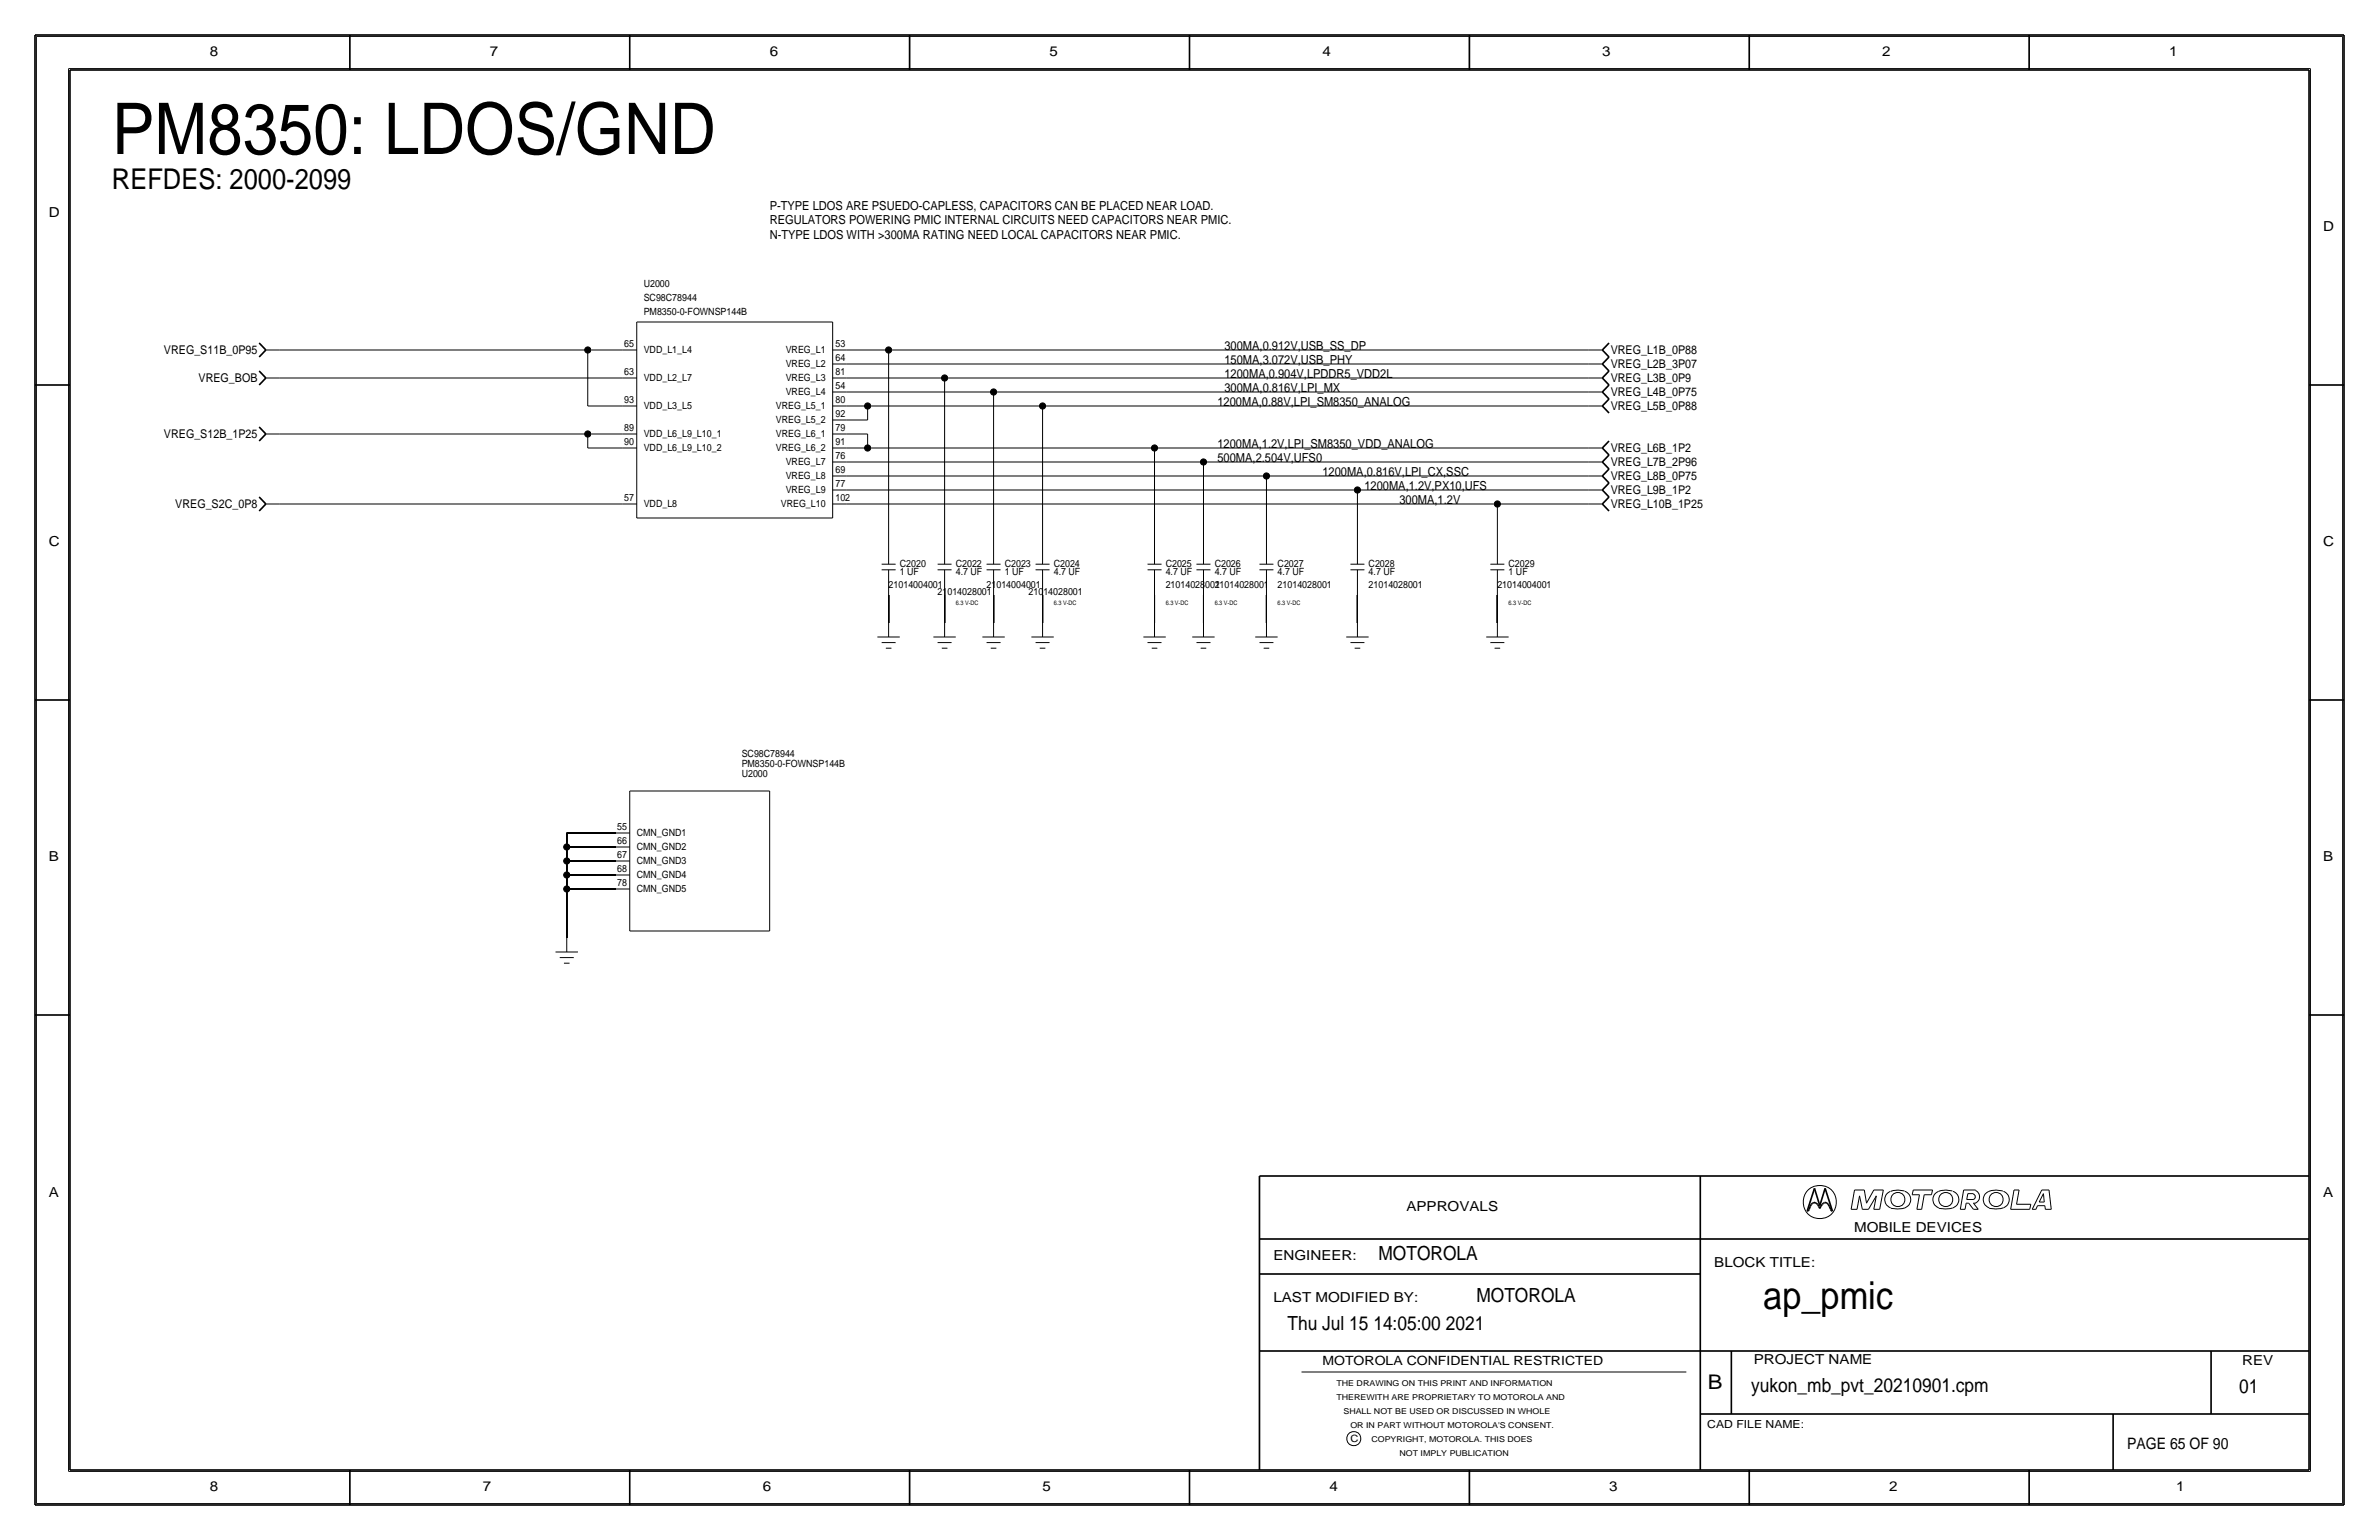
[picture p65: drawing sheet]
<svg xmlns="http://www.w3.org/2000/svg" width="432mm" height="279mm" viewBox="0 0 432 279" stroke-linecap="round" stroke-linejoin="round" font-family="sans-serif">
<defs><g id="words">
<text font-size="12.9" x="20.3" y="27.9">PM8350: LDOS/GND</text>
<text font-size="7" x="320" y="237.5">ap_pmic</text>
<text font-size="5.2" x="20.3" y="34.3">REFDES: 2000-2099</text>
<text font-size="3.7" x="310" y="252.1">B</text>
<g font-size="3.5">
<text x="250.2" y="228.6">MOTOROLA</text>
<text x="268" y="236.2">MOTOROLA</text>
<text x="233.7" y="241.3">Thu Jul 15 14:05:00 2021</text>
<text x="317.9" y="252.6">yukon_mb_pvt_20210901.cpm</text>
<text x="406.4" y="252.7">01</text>
</g>
<text font-size="2.9" x="386.1" y="262.9">PAGE 65 OF 90</text>
<g font-size="2.5">
<text x="38.1" y="10.2">8</text>
<text x="88.9" y="10.2">7</text>
<text x="139.7" y="10.2">6</text>
<text x="190.5" y="10.2">5</text>
<text x="240" y="10.2">4</text>
<text x="290.8" y="10.2">3</text>
<text x="341.6" y="10.2">2</text>
<text x="393.7" y="10.2">1</text>
<text x="8.9" y="39.4">D</text>
<text x="421.6" y="41.9">D</text>
<text x="8.9" y="99.1">C</text>
<text x="421.6" y="99.1">C</text>
<text x="8.9" y="156.2">B</text>
<text x="421.6" y="156.2">B</text>
<text x="8.9" y="217.2">A</text>
<text x="255.3" y="219.7">APPROVALS</text>
<text x="421.6" y="217.2">A</text>
<text x="336.5" y="223.5">MOBILE DEVICES</text>
<text x="231.1" y="228.6">ENGINEER:</text>
<text x="311.1" y="229.9">BLOCK TITLE:</text>
<text x="231.1" y="236.2">LAST MODIFIED BY:</text>
<text x="318.3" y="247.5">PROJECT NAME</text>
<text x="407" y="247.6">REV</text>
<text x="38.1" y="270.5">8</text>
<text x="87.6" y="270.5">7</text>
<text x="138.4" y="270.5">6</text>
<text x="189.2" y="270.5">5</text>
<text x="241.3" y="270.5">4</text>
<text x="292.1" y="270.5">3</text>
<text x="342.9" y="270.5">2</text>
<text x="395" y="270.5">1</text>
</g>
<g font-size="2.3">
<text x="139.7" y="40.7">REGULATORS POWERING PMIC INTERNAL CIRCUITS NEED CAPACITORS NEAR PMIC.</text>
<text x="139.7" y="38.1">P-TYPE LDOS ARE PSUEDO-CAPLESS, CAPACITORS CAN BE PLACED NEAR LOAD.</text>
<text x="139.7" y="43.3">N-TYPE LDOS WITH &gt;300MA RATING NEED LOCAL CAPACITORS NEAR PMIC.</text>
<text x="222.2" y="63.5">300MA,0.912V,USB_SS_DP</text>
<text x="222.2" y="68.6">1200MA,0.904V,LPDDR5_VDD2L</text>
<text x="222.2" y="66">150MA,3.072V,USB_PHY</text>
<text x="222.2" y="71.1">300MA,0.816V,LPI_MX</text>
<text x="221" y="73.7">1200MA,0.88V,LPI_SM8350_ANALOG</text>
<text x="221" y="83.8">500MA,2.504V,UFS0</text>
<text x="221" y="81.3">1200MA,1.2V,LPI_SM8350_VDD_ANALOG</text>
<text x="240" y="86.4">1200MA,0.816V,LPI_CX,SSC</text>
<text x="247.6" y="88.9">1200MA,1.2V,PX10,UFS</text>
<text x="254" y="91.4">300MA,1.2V</text>
<text x="240" y="247.6">MOTOROLA CONFIDENTIAL RESTRICTED</text>
</g>
<g font-size="2.2">
<text x="29.8" y="64.3">VREG_S11B_0P95</text>
<text x="292.4" y="64.3">VREG_L1B_0P88</text>
<text x="36" y="69.3">VREG_BOB</text>
<text x="292.4" y="69.3">VREG_L3B_0P9</text>
<text x="292.4" y="71.9">VREG_L4B_0P75</text>
<text x="292.4" y="66.8">VREG_L2B_3P07</text>
<text x="292.4" y="74.4">VREG_L5B_0P88</text>
<text x="29.8" y="79.5">VREG_S12B_1P25</text>
<text x="292.4" y="82">VREG_L6B_1P2</text>
<text x="292.4" y="87.1">VREG_L8B_0P75</text>
<text x="292.4" y="89.7">VREG_L9B_1P2</text>
<text x="292.4" y="84.6">VREG_L7B_2P96</text>
<text x="31.8" y="92.2">VREG_S2C_0P8</text>
<text x="292.4" y="92.2">VREG_L10B_1P25</text>
</g>
<text font-size="2" x="309.9" y="259.1">CAD FILE NAME:</text>
<g font-size="1.8">
<text x="116.8" y="52.1">U2000</text>
<text x="116.8" y="57.1">PM8350-0-FOWNSP144B</text>
<text x="116.8" y="54.6">SC98C78944</text>
<text x="113.3" y="63">65</text>
<text x="116.8" y="64.1">VDD_L1_L4</text>
<text x="142.6" y="64.1">VREG_L1</text>
<text x="151.6" y="65.5">64</text>
<text x="151.6" y="63">53</text>
<text x="113.3" y="68.1">63</text>
<text x="116.8" y="69.2">VDD_L2_L7</text>
<text x="142.6" y="71.7">VREG_L4</text>
<text x="142.6" y="69.2">VREG_L3</text>
<text x="142.6" y="66.6">VREG_L2</text>
<text x="151.6" y="70.6">54</text>
<text x="151.6" y="68.1">81</text>
<text x="113.3" y="73.2">93</text>
<text x="116.8" y="74.3">VDD_L3_L5</text>
<text x="140.8" y="74.3">VREG_L5_1</text>
<text x="140.8" y="76.8">VREG_L5_2</text>
<text x="151.6" y="75.7">92</text>
<text x="151.6" y="73.2">80</text>
<text x="113.3" y="78.2">89</text>
<text x="113.3" y="80.8">90</text>
<text x="116.8" y="81.9">VDD_L6_L9_L10_2</text>
<text x="116.8" y="79.4">VDD_L6_L9_L10_1</text>
<text x="140.8" y="79.4">VREG_L6_1</text>
<text x="140.8" y="81.9">VREG_L6_2</text>
<text x="151.6" y="78.2">79</text>
<text x="151.6" y="80.8">91</text>
<text x="151.6" y="83.3">76</text>
<text x="142.6" y="87">VREG_L8</text>
<text x="142.6" y="89.5">VREG_L9</text>
<text x="142.6" y="84.4">VREG_L7</text>
<text x="151.6" y="88.4">77</text>
<text x="151.6" y="85.9">69</text>
<text x="113.3" y="90.9">57</text>
<text x="116.8" y="92.1">VDD_L8</text>
<text x="141.7" y="92">VREG_L10</text>
<text x="151.6" y="90.9">102</text>
<text x="161.3" y="106.7">21014004001</text>
<text x="163.3" y="104.4">1 UF</text>
<text x="163.3" y="102.9">C2020</text>
<text x="170.2" y="107.9">21014028001</text>
<text x="173.5" y="104.4">4.7 UF</text>
<text x="173.5" y="102.9">C2022</text>
<text x="179.1" y="106.7">21014004001</text>
<text x="182.4" y="104.4">1 UF</text>
<text x="182.4" y="102.9">C2023</text>
<text x="186.7" y="108">21014028001</text>
<text x="191.3" y="104.4">4.7 UF</text>
<text x="191.3" y="102.9">C2024</text>
<text x="211.6" y="106.7">21014028001</text>
<text x="211.6" y="104.4">4.7 UF</text>
<text x="211.6" y="102.9">C2025</text>
<text x="220.5" y="106.7">21014028001</text>
<text x="220.5" y="102.9">C2026</text>
<text x="220.5" y="104.4">4.7 UF</text>
<text x="231.9" y="102.9">C2027</text>
<text x="231.9" y="106.7">21014028001</text>
<text x="231.9" y="104.4">4.7 UF</text>
<text x="248.4" y="102.9">C2028</text>
<text x="248.4" y="104.4">4.7 UF</text>
<text x="248.4" y="106.7">21014028001</text>
<text x="271.8" y="106.7">21014004001</text>
<text x="273.8" y="104.4">1 UF</text>
<text x="273.8" y="102.9">C2029</text>
<text x="134.6" y="137.3">SC98C78944</text>
<text x="134.6" y="139.1">PM8350-0-FOWNSP144B</text>
<text x="134.6" y="141">U2000</text>
<text x="112" y="155.7">67</text>
<text x="112" y="153.2">66</text>
<text x="112" y="150.6">55</text>
<text x="115.6" y="151.7">CMN_GND1</text>
<text x="115.6" y="154.3">CMN_GND2</text>
<text x="112" y="160.8">78</text>
<text x="112" y="158.2">68</text>
<text x="115.6" y="156.8">CMN_GND3</text>
<text x="115.6" y="159.4">CMN_GND4</text>
<text x="115.6" y="161.9">CMN_GND5</text>
<text x="245.1" y="261.6">C</text>
</g>
<g font-size="1.5">
<text x="242.6" y="251.5">THE DRAWING ON THIS PRINT AND INFORMATION</text>
<text x="242.6" y="254">THEREWITH ARE PROPRIETARY TO MOTOROLA AND</text>
<text x="243.8" y="256.5">SHALL NOT BE USED OR DISCUSSED IN WHOLE</text>
<text x="245.1" y="259.1">OR IN PART WITHOUT MOTOROLA'S CONSENT.</text>
<text x="248.9" y="261.6">COPYRIGHT, MOTOROLA. THIS DOES</text>
<text x="254" y="264.2">NOT IMPLY PUBLICATION</text>
</g>
<g font-size="1.1">
<text x="173.5" y="109.7">6.3 V-DC</text>
<text x="191.3" y="109.7">6.3 V-DC</text>
<text x="211.6" y="109.7">6.3 V-DC</text>
<text x="220.5" y="109.7">6.3 V-DC</text>
<text x="231.9" y="109.7">6.3 V-DC</text>
<text x="273.8" y="109.7">6.3 V-DC</text>
</g>
</g></defs>
<!-- layer: Nets -->
<g fill="none" stroke="#000" stroke-width=".18">
<path d="M50.8 68.6h62.2zM50.8 63.5h55.9zM50.8 78.7h55.9zM106.7 73.7h6.3zM106.7 63.5v10.2zM106.7 63.5h6.3zM106.7 78.7v2.6zM106.7 78.7h6.3zM153.7 76.2h3.8zM153.7 66h134.6zM153.7 63.5h7.6zM153.7 78.7h3.8z"/>
<path d="M153.7 71.1h26.6zM153.7 68.6h17.8zM153.7 73.7h3.8zM157.5 78.7v2.6zM157.5 73.7v2.5zM157.5 73.7h31.7zM161.3 63.5h127zM161.3 63.5v34.3zM171.4 68.6v29.2zM171.4 68.6h116.9zM180.3 71.1v26.7zM180.3 71.1h108z"/>
<path d="M189.2 73.7v24.1zM189.2 73.7h99.1zM50.8 91.4h62.2zM106.7 81.3h6.3zM153.7 88.9h92.7zM153.7 91.4h118.1zM153.7 81.3h3.8zM153.7 83.8h64.7zM153.7 86.4h76.2zM157.5 81.3h52zM209.5 81.3v16.5zM209.6 81.3h78.7z"/>
<path d="M218.4 83.8v14zM218.4 83.8h69.9zM229.9 86.4v11.4zM229.9 86.4h58.4zM246.4 88.9v8.9zM246.4 88.9h41.9zM271.8 91.4h16.5zM271.8 91.4v6.4zM161.3 107.9v5.1zM171.4 107.9v5.1zM180.3 107.9v5.1zM189.2 107.9v5.1z"/>
<path d="M209.5 107.9v5.1zM218.4 107.9v5.1zM229.9 107.9v5.1zM246.4 107.9v5.1zM271.8 107.9v5.1zM102.9 158.8h8.9zM102.9 156.2h8.9zM102.9 153.7h8.9zM102.9 158.8v2.5zM102.9 156.2v2.6zM102.9 153.7v2.5zM102.9 151.1v2.6z"/>
<path d="M102.9 151.1h8.9zM102.9 161.3h8.9zM102.9 161.3v8.9z"/>
</g>
<g fill="#000" stroke="#000" stroke-width=".18">
<circle cx="106.7" cy="63.5" r=".56"/>
<circle cx="106.7" cy="78.7" r=".56"/>
<circle cx="157.5" cy="73.7" r=".56"/>
<circle cx="161.3" cy="63.5" r=".56"/>
<circle cx="171.4" cy="68.6" r=".56"/>
<circle cx="180.3" cy="71.1" r=".56"/>
<circle cx="189.2" cy="73.7" r=".56"/>
<circle cx="157.5" cy="81.3" r=".56"/>
<circle cx="209.6" cy="81.3" r=".56"/>
<circle cx="218.4" cy="83.8" r=".56"/>
<circle cx="229.9" cy="86.4" r=".56"/>
<circle cx="246.4" cy="88.9" r=".56"/>
<circle cx="271.8" cy="91.4" r=".56"/>
<circle cx="102.9" cy="153.7" r=".56"/>
<circle cx="102.9" cy="158.7" r=".56"/>
<circle cx="102.9" cy="156.2" r=".56"/>
<circle cx="102.9" cy="161.3" r=".56"/>
</g>
<!-- layer: Components -->
<g fill="none" stroke="#000" stroke-width=".18">
<path d="M115.6 58.4h35.5zM115.6 58.4v35.6zM151.1 58.4v35.6zM48.3 78.7h2.5zM48.3 68.6h2.5zM48.3 63.5h2.5zM113 78.7h2.6zM113 73.7h2.6zM113 68.6h2.6zM113 63.5h2.6zM151.1 78.7h2.6zM151.1 76.2h2.6z"/>
<path d="M151.1 73.7h2.6zM151.1 71.1h2.6zM151.1 68.6h2.6zM151.1 66h2.6zM151.1 63.5h2.6zM288.3 73.7h2.5zM288.3 71.1h2.5zM288.3 68.6h2.5zM288.3 66h2.5zM288.3 63.5h2.5zM48.3 91.4h2.5zM113 91.4h2.6z"/>
<path d="M113 81.3h2.6zM115.6 94h35.5zM151.1 91.4h2.6zM151.1 88.9h2.6zM151.1 86.4h2.6zM151.1 83.8h2.6zM151.1 81.3h2.6zM161.3 97.8v4.6zM171.4 97.8v4.6zM180.3 97.8v4.6zM189.2 97.8v4.6zM209.5 97.8v4.6z"/>
<path d="M218.4 97.8v4.6zM229.9 97.8v4.6zM246.4 97.8v4.6zM271.8 97.8v4.6zM288.3 91.4h2.5zM288.3 88.9h2.5zM288.3 86.4h2.5zM288.3 83.8h2.5zM288.3 81.3h2.5zM159.3 115.6h4zM160 116.6h2.6zM160 102.4h2.6z"/>
<path d="M160 103.4h2.6zM160.8 117.6h1zM161.3 113v2.6zM161.3 103.4v4.5zM169.4 115.6h4.1zM170.2 103.4h2.5zM170.2 116.6h2.5zM170.2 102.4h2.5zM170.9 117.6h1.1zM171.4 113v2.6zM171.4 103.4v4.5zM178.3 115.6h4.1z"/>
<path d="M179.1 116.6h2.5zM179.1 102.4h2.5zM179.1 103.4h2.5zM179.8 117.6h1zM180.3 113v2.6zM180.3 103.4v4.5zM187.2 115.6h4.1zM188 103.4h2.5zM188 102.4h2.5zM188 116.6h2.5zM188.7 117.6h1zM189.2 103.4v4.5z"/>
<path d="M189.2 113v2.6zM207.5 115.6h4.1zM208.3 116.6h2.5zM208.3 102.4h2.5zM208.3 103.4h2.5zM209 117.6h1.1zM209.5 113v2.6zM209.5 103.4v4.5zM216.4 115.6h4.1zM217.2 103.4h2.5zM217.2 116.6h2.5zM217.2 102.4h2.5z"/>
<path d="M217.9 117.6h1zM218.4 113v2.6zM218.4 103.4v4.5zM227.8 115.6h4.1zM228.6 103.4h2.5zM228.6 116.6h2.5zM228.6 102.4h2.5zM229.4 117.6h1zM229.9 113v2.6zM229.9 103.4v4.5zM244.3 115.6h4.1zM245.1 103.4h2.5z"/>
<path d="M245.1 116.6h2.5zM245.1 102.4h2.5zM245.9 117.6h1zM246.4 113v2.6zM246.4 103.4v4.5zM269.7 115.6h4.1zM270.5 103.4h2.5zM270.5 116.6h2.5zM270.5 102.4h2.5zM271.3 117.6h1zM271.8 113v2.6zM271.8 103.4v4.5z"/>
<path d="M111.8 158.8h2.5zM111.8 156.2h2.5zM111.8 153.7h2.5zM111.8 151.1h2.5zM114.3 143.5h25.4zM114.3 143.5v25.4zM139.7 143.5v25.4zM100.8 172.7h4.1zM101.6 173.7h2.5zM102.4 174.8h1zM102.9 170.2v2.5zM111.8 161.3h2.5z"/>
<path d="M114.3 168.9h25.4z"/>
</g>
<g fill="none" stroke="#000" stroke-width=".3">
<path d="M47 77.5l1.3 1.2zM47 67.3l1.3 1.3zM47 62.2l1.3 1.3zM48.3 78.7l-1.3 1.3zM48.3 68.6l-1.3 1.3zM48.3 63.5l-1.3 1.3zM290.8 73.7l1.2 1.2zM290.8 71.1l1.2 1.3zM290.8 68.6l1.2 1.3zM290.8 66l1.2 1.3zM290.8 63.5l1.2 1.3zM292 72.4l-1.2 1.3z"/>
<path d="M292 69.8l-1.2 1.3zM292 67.3l-1.2 1.3zM292 64.8l-1.2 1.2zM292 62.2l-1.2 1.3zM47 90.2l1.3 1.2zM48.3 91.4l-1.3 1.3zM290.8 91.4l1.2 1.3zM290.8 88.9l1.2 1.3zM290.8 86.4l1.2 1.2zM290.8 83.8l1.2 1.3zM290.8 81.3l1.2 1.3zM292 90.2l-1.2 1.2z"/>
<path d="M292 87.6l-1.2 1.3zM292 85.1l-1.2 1.3zM292 82.5l-1.2 1.3zM292 80l-1.2 1.3z"/>
</g>
<!-- layer: Page Border and Title Block -->
<g fill="none" stroke="#000" stroke-width=".3">
<path d="M6.3 6.4v266.7zM6.4 6.4h419zM12.7 12.7h406.4zM12.7 12.7v254zM63.5 6.4v6.3zM114.3 6.4v6.3zM165.1 6.4v6.3zM215.9 6.3v6.4zM266.7 6.4v6.3zM317.5 6.4v6.3zM368.3 6.4v6.3zM419.1 12.7v254z"/>
<path d="M425.4 6.4v266.7zM6.3 69.8h6.4zM419.1 69.8h6.3zM6.3 127h6.4zM419.1 127h6.3zM6.3 184.1h6.4zM419.1 184.1h6.3zM228.6 213.4v53.3zM228.6 213.4h190.5zM308.6 213.4v53.3zM328 219.7h.2zM328.4 219.4l-.2 .3z"/>
<path d="M328.6 218.8l-.2 .6zM328.8 218.5l-.2 .3zM329 218.3l.2-.1zM329 218.3l-.2 .2zM329.2 218.2h.2zM329.3 215.6l-1.3 4.1zM329.3 215.6l1 3.1zM329.4 218.2l.2 .1zM329.6 218.3l.3 .2zM329.9 218.5l.2 .3zM330.1 218.8l.2 .5zM330.5 218.8l-.2 .5z"/>
<path d="M330.8 218.5l-.3 .3zM331 218.3l-.2 .2zM331 218.3l.2-.1zM331.2 218.2h.2zM331.3 215.6l1.3 4.1zM331.3 215.6l-1 3.1zM331.4 218.2l.2 .1zM331.6 218.3l.2 .2zM331.8 218.5l.2 .3zM332 218.8l.3 .6zM332.3 219.4l.1 .3zM332.4 219.7h.2z"/>
<path d="M228.6 231.1h80zM228.6 224.8h190.5zM228.6 245.1h190.5zM308.6 256.5h110.5zM314.2 245.1v11.4zM383.5 256.5v10.2zM401.3 245.1v11.4zM6.4 273h419zM12.7 266.7h406.4zM63.5 266.7v6.4zM114.3 266.7v6.4zM165.1 266.7v6.4z"/>
<path d="M215.9 266.7v6.3zM266.7 266.7v6.4zM317.5 266.7v6.4zM368.3 266.7v6.4z"/>
</g>
<g fill="none" stroke="#000" stroke-width=".18">
<path d="M6.6 6.6h418.6zM6.6 6.6v266.2zM12.4 12.4v254.6zM12.4 12.4h407zM419.4 12.4v254.6zM425.2 6.6v266.2zM336 219.4h1.1zM336.6 215.9h1.8zM336.6 215.9l-.6 3.5zM337.5 217l-.4 2.4zM337.5 217l.5 2.4zM338 219.4h1.1z"/>
<path d="M338.4 215.9l.4 2.4zM340.1 219.4h1.1zM340.1 215.9h1.7zM340.1 215.9l-1.3 2.4zM340.6 217l-1.5 2.4zM340.6 217l-.5 2.4zM341.8 215.9l-.6 3.5zM343.1 216.2a1.6 1.6 0 0 0-1 1.5 1.6 1.6 0 0 0 1.1 1.5M345.7 216.1h-.2a4 4 0 0 0-2.3 .1M345.7 216.2a1.59 1.59 0 0 1 1.1 1.5 1.59 1.59 0 0 1-1.1 1.5 5.1 5.1 0 0 1-2.5 0M347.1 216.8h1.3zM347.3 215.9l-.2 .9z"/>
<path d="M347.3 215.9h3.5zM347.9 219.4h.9zM348.4 216.8l-.5 2.6zM349.2 216.8l-.4 2.6zM349.2 216.8h1.4zM350.8 215.9l-.2 .9zM354.4 216.1a3.1 3.1 0 0 0-3.3 .7 1.62 1.62 0 0 0 .8 2.4M354.4 219.2a5.1 5.1 0 0 1-2.5 0M354.5 216.2a1.59 1.59 0 0 1 1 1.5 1.59 1.59 0 0 1-1 1.5M355.8 219.4h.9zM356.4 215.9h2.2zM356.4 215.9l-.6 3.5z"/>
<path d="M356.9 218.3l-.2 1.1zM356.9 218.3h.4zM357 217.6h1.2zM357.2 216.6l-.2 1zM357.2 216.6h1zM357.3 218.3l.9 1.1zM358.1 216.7a.5 .5 0 0 1 .4 .4 .5 .5 0 0 1-.4 .5M358.2 218.3l.9 1.1zM358.2 218.3h.4zM358.2 219.4h.9zM358.5 216a1.24 1.24 0 0 1 .8 1.1 1.24 1.24 0 0 1-.8 1.2M363.5 216.1a3.1 3.1 0 0 0-3.3 .7 1.62 1.62 0 0 0 .8 2.4"/>
<path d="M363.6 219.2a5.1 5.1 0 0 1-2.6 0M363.6 216.2a1.59 1.59 0 0 1 1.1 1.5 1.59 1.59 0 0 1-1.1 1.5M364.9 219.4h3.5zM365.6 215.9l-.7 3.5zM365.6 215.9h.9zM366 218.5h2.6zM366.5 215.9l-.5 2.6zM368.6 218.5l-.2 .9zM368.9 219.4h.6zM369.8 218.7h1.3zM369.8 218.7l-.3 .7zM370.1 218.1h.9z"/>
<path d="M370.6 215.9l-1.7 3.5zM370.6 215.9h1.3zM370.9 216.6l-.8 1.5zM370.9 216.6l.1 1.5zM371.1 218.7l.1 .7zM371.2 219.4h1.1zM371.9 215.9l.4 3.5zM236.2 248.9h69.9zM6.6 272.8h418.6zM12.4 267h407z"/>
<circle cx="330.3" cy="218.1" r="3"/>
<circle cx="344.5" cy="217.6" r="1.28"/>
<circle cx="353.2" cy="217.6" r="1.28"/>
<circle cx="362.3" cy="217.6" r="1.28"/>
<circle cx="245.7" cy="261" r="1.28"/>
</g>
<use href="#words"/>
</svg>
